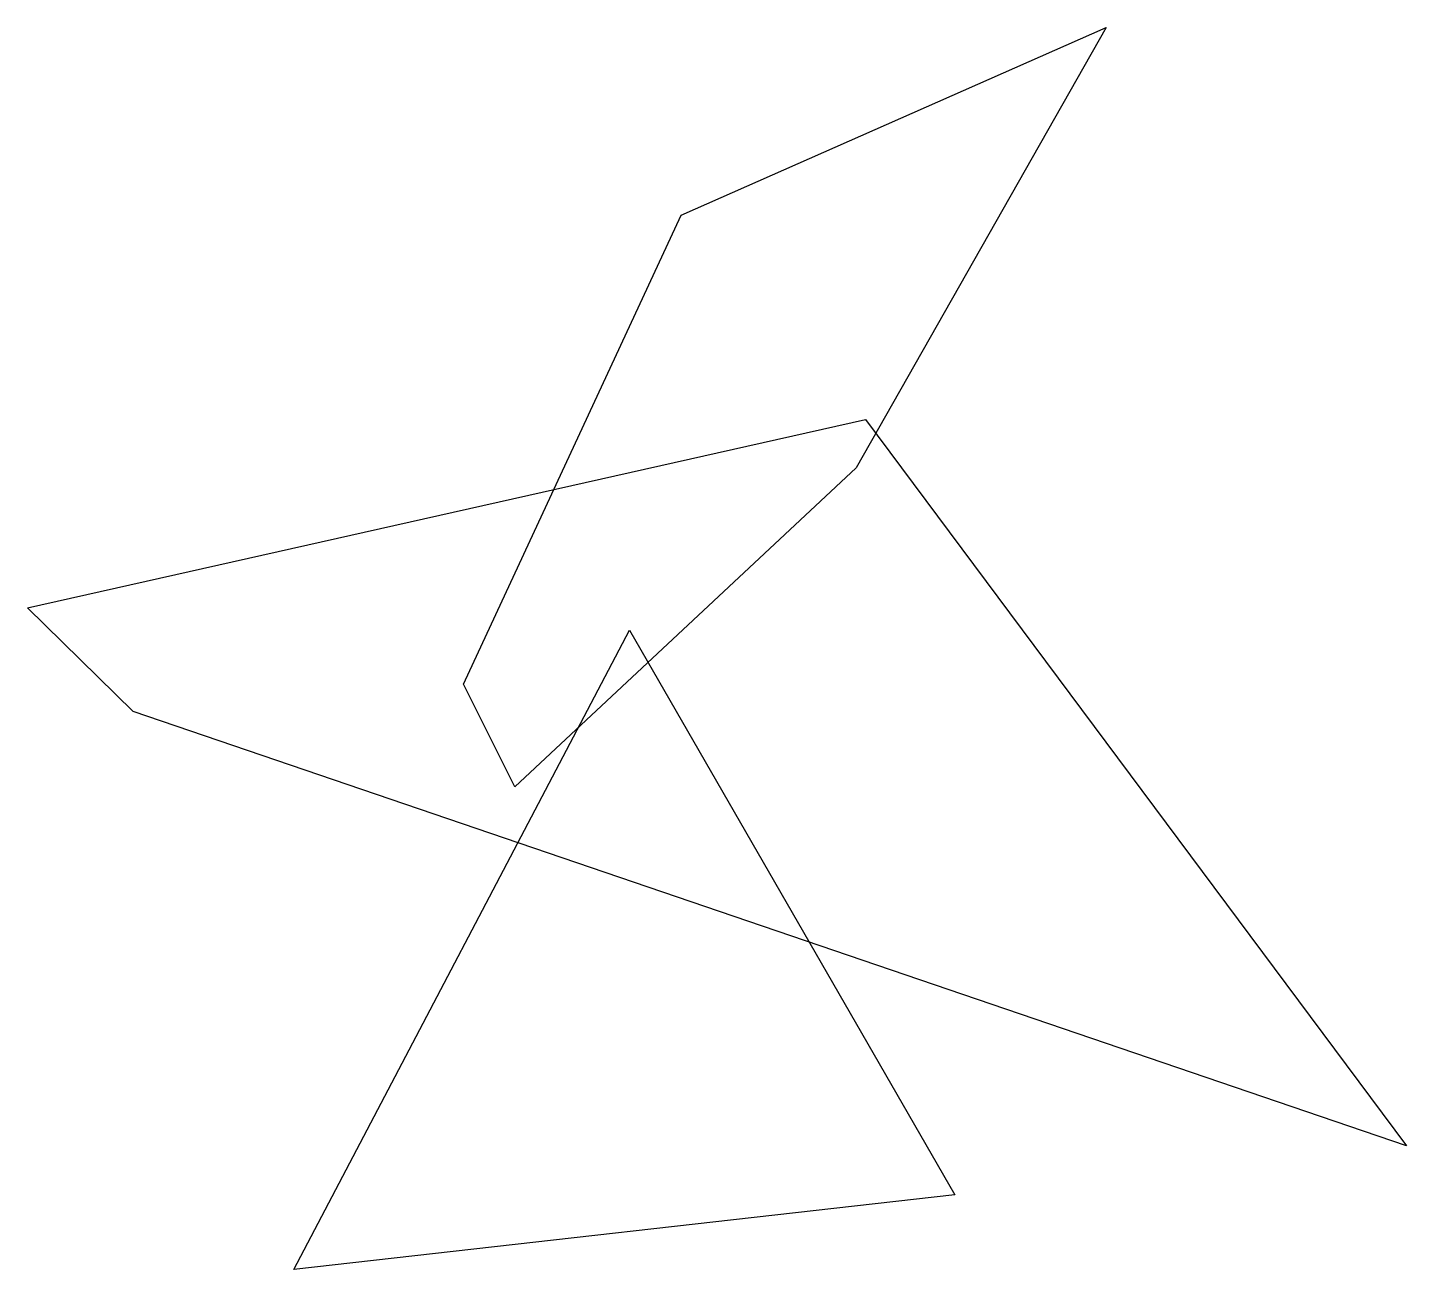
# Model space of a CAD drawing. Extents: x -1.55 to 2, y -1.65 to 1.55.
import ezdxf

# ---------------------------------------------------------------- set-up
doc = ezdxf.new("R2010")
doc.units = 0

msp = doc.modelspace()

# ---------------------------------------------------------------- linework, layer by layer
at = {"layer": 'OUTLINE_nt', "linetype": 'CONTINUOUS'}
msp.add_polyline3d([(2.0041, -1.3295, 0), (-1.2795, -0.2099, 0), (-1.552, 0.0572, 0), (0.609, 0.5431, 0), (2.0041, -1.3295, 0)], close=True, dxfattribs=at)
at = {"layer": 'OUTLINE_ot', "linetype": 'CONTINUOUS'}
msp.add_polyline3d([(-0.2953, -0.4038, 0), (-0.4276, -0.1395, 0), (0.134, 1.0699, 0), (1.2301, 1.5534, 0), (0.5852, 0.4186, 0), (-0.2953, -0.4038, 0)], close=True, dxfattribs=at)
at = {"layer": 'OUTLINE_q', "linetype": 'CONTINUOUS'}
msp.add_polyline3d([(-0.8653, -1.6482, 0), (0, 0, 0), (0.8396, -1.4556, 0), (-0.8653, -1.6482, 0)], close=True, dxfattribs=at)

doc.saveas('drawing.dxf')
